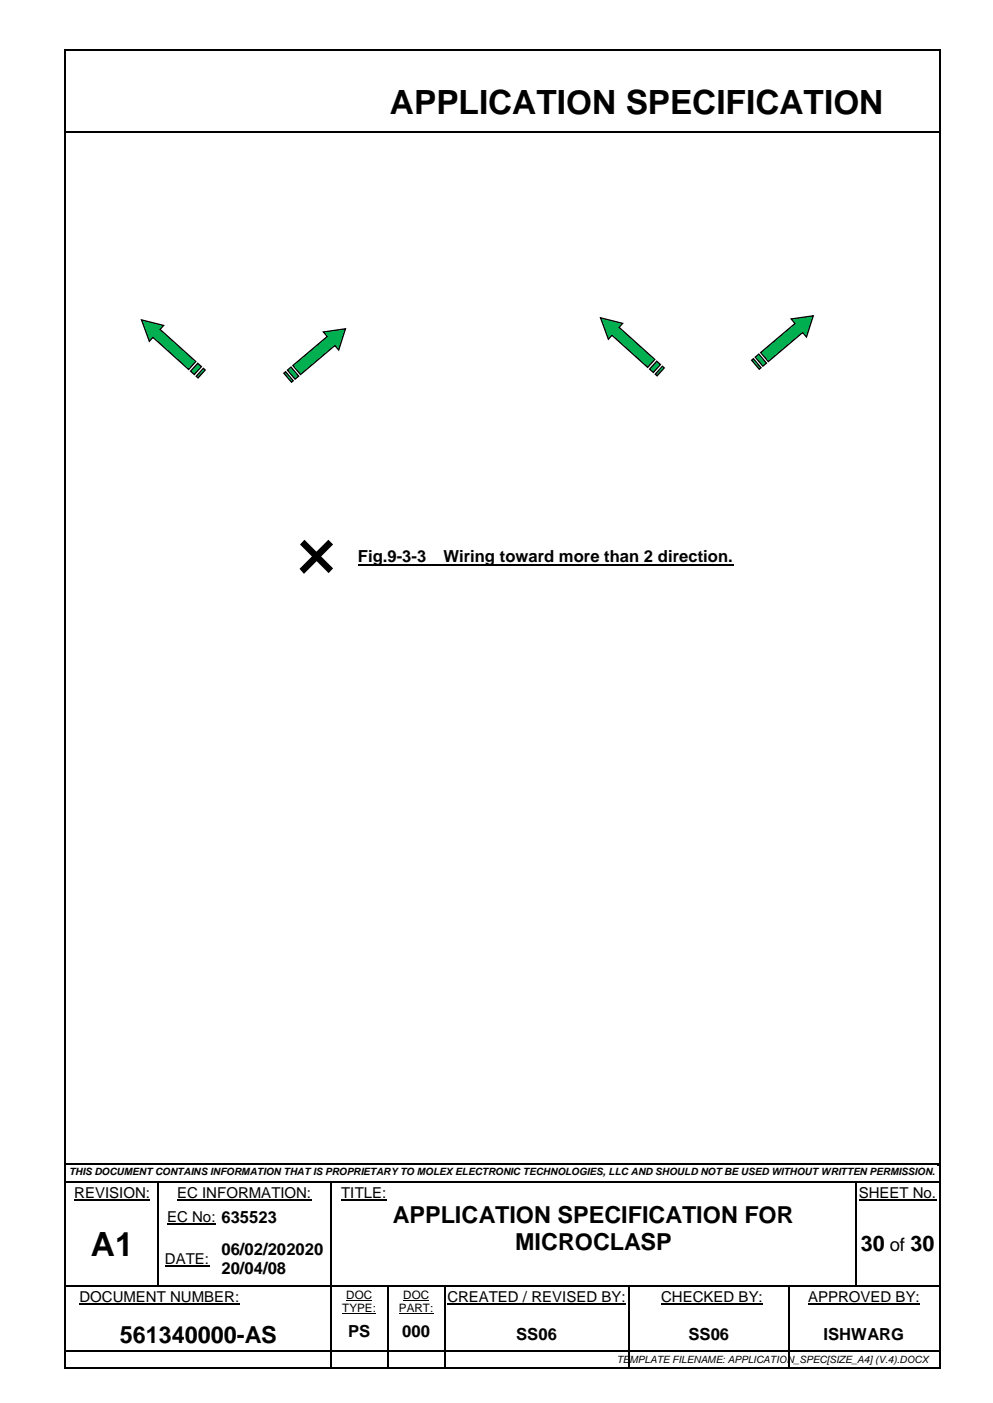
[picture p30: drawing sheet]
<svg xmlns="http://www.w3.org/2000/svg" width="210mm" height="297mm" viewBox="0 0 210 297" stroke-linecap="round" stroke-linejoin="round" font-family="sans-serif">
<defs><g id="words">
<text font-size="12.7" x="60.6" y="122.3">×</text>
<g font-size="7.1">
<text x="82.5" y="24.1">APPLICATION SPECIFICATION</text>
<text x="19.2" y="265.7">A1</text>
</g>
<g font-size="5">
<text x="83.1" y="258.8">APPLICATION SPECIFICATION FOR</text>
<text x="108.9" y="264.5">MICROCLASP</text>
<text x="25.4" y="284.2">561340000-AS</text>
</g>
<g font-size="4.6">
<text x="182.1" y="264.8">30</text>
<text x="192.6" y="264.8">30</text>
</g>
<text font-size="3.9" x="188.2" y="264.8">of</text>
<g font-size="3.5">
<text x="75.7" y="118.9">Fig.9-3-3</text>
<text x="93.8" y="118.9">Wiring toward more than 2 direction.</text>
<text x="46.9" y="265.6">06/02/202020</text>
<text x="46.9" y="269.6">20/04/08</text>
<text x="73.6" y="282.9">PS</text>
<text x="85.1" y="282.9">000</text>
<text x="109.2" y="283.6">SS06</text>
<text x="145.7" y="283.6">SS06</text>
<text x="174.2" y="283.6">ISHWARG</text>
</g>
<g font-size="3.2">
<text x="15.7" y="253.5">REVISION:</text>
<text x="37.5" y="253.5">EC INFORMATION:</text>
<text x="72.2" y="253.5">TITLE:</text>
<text x="181.6" y="253.5">SHEET No.</text>
<text x="35.4" y="258.7">EC No: 635523</text>
<text x="34.9" y="267.5">DATE:</text>
<text x="16.8" y="275.5">DOCUMENT NUMBER:</text>
<text x="94.6" y="275.5">CREATED / REVISED BY:</text>
<text x="139.9" y="275.5">CHECKED BY:</text>
<text x="170.9" y="275.5">APPROVED BY:</text>
</g>
<g font-size="2.5">
<text x="73.3" y="274.9">DOC</text>
<text x="85.3" y="274.9">DOC</text>
<text x="72.4" y="277.7">TYPE:</text>
<text x="84.4" y="277.7">PART:</text>
</g>
<g font-size="2.1">
<text x="14.6" y="248.7">THIS DOCUMENT CONTAINS INFORMATION THAT IS PROPRIETARY TO MOLEX ELECTRONIC TECHNOLOGIES, LLC AND SHOULD NOT BE USED WITHOUT WRITTEN PERMISSION.</text>
<text x="130.5" y="288.5">TEMPLATE FILENAME: APPLICATION_SPEC[SIZE_A4] (V.4).DOCX</text>
</g>
</g></defs>
<g fill="none" stroke="#000" stroke-width=".34">
<path d="M14 27.9h184.7M14 246.4h184.3M14 250.1h19.3M33.7 250.1h36.1M70.2 250.1h110.8M181.3 250.1h17M14 285.9h12.3M26.6 285.9h11.7M38.7 285.9h31.1M70.2 285.9h11.7M82.2 285.9h11.8M94.3 285.9h38.6"/>
<path d="M133.2 285.9h33.6M167.2 285.9h31.5"/>
</g>
<g fill="#000">
<path d="M33.3 250.3h.3v.2h-.3z" fill-rule="evenodd"/>
<path d="M33.3 249.9h.4v.4h-.4z" fill-rule="evenodd"/>
<path d="M33.3 254.3h.3v.2h-.3z" fill-rule="evenodd"/>
<path d="M69.8 250.3h.3v.2h-.3z" fill-rule="evenodd"/>
<path d="M69.8 249.9h.4v.4h-.4z" fill-rule="evenodd"/>
<path d="M69.8 254.3h.3v.2h-.3z" fill-rule="evenodd"/>
<path d="M181 250.3h.3v.2h-.3z" fill-rule="evenodd"/>
<path d="M181 249.9h.3v.4h-.3z" fill-rule="evenodd"/>
<path d="M181 254.3h.3v.2h-.3z" fill-rule="evenodd"/>
<path d="M198.3 246.2h.4v.6h-.4z" fill-rule="evenodd"/>
<path d="M198.3 246.2h.4v.3h-.4z" fill-rule="evenodd"/>
<path d="M198.3 249.9h.4v.4h-.4z" fill-rule="evenodd"/>
<path d="M33.3 260.6h.3v.3h-.3z" fill-rule="evenodd"/>
<path d="M33.3 272.1h.3v.2h-.3z" fill-rule="evenodd"/>
<path d="M45.6 272.1h.3v.2h-.3z" fill-rule="evenodd"/>
<path d="M69.8 260.6h.3v.3h-.3z" fill-rule="evenodd"/>
<path d="M69.8 272.1h.3v.5h-.3z" fill-rule="evenodd"/>
<path d="M69.8 279.1h.3v.5h-.3z" fill-rule="evenodd"/>
<path d="M81.9 272.3h.2v.3h-.2z" fill-rule="evenodd"/>
<path d="M81.9 272.1h.2v.2h-.2z" fill-rule="evenodd"/>
<path d="M81.9 279.1h.2v.5h-.2z" fill-rule="evenodd"/>
<path d="M94 272.3h.2v.3h-.2z" fill-rule="evenodd"/>
<path d="M94 272.1h.2v.2h-.2z" fill-rule="evenodd"/>
<path d="M94 279.1h.2v.5h-.2z" fill-rule="evenodd"/>
<path d="M132.9 272.3h.2v.3h-.2z" fill-rule="evenodd"/>
<path d="M132.9 272.1h.2v.2h-.2z" fill-rule="evenodd"/>
<path d="M132.9 279.1h.2v.5h-.2z" fill-rule="evenodd"/>
<path d="M166.8 272.3h.3v.3h-.3z" fill-rule="evenodd"/>
<path d="M166.8 272.1h.3v.2h-.3z" fill-rule="evenodd"/>
<path d="M166.8 279.1h.3v.5h-.3z" fill-rule="evenodd"/>
<path d="M181 260.6h.3v.3h-.3z" fill-rule="evenodd"/>
<path d="M181 272.1h.3v.2h-.3z" fill-rule="evenodd"/>
<path d="M26.3 285.7h.3v.3h-.3z" fill-rule="evenodd"/>
<path d="M38.3 285.7h.4v.3h-.4z" fill-rule="evenodd"/>
<path d="M69.8 285.7h.4v.3h-.4z" fill-rule="evenodd"/>
<path d="M81.9 285.7h.3v.3h-.3z" fill-rule="evenodd"/>
<path d="M94 285.7h.3v.3h-.3z" fill-rule="evenodd"/>
<path d="M132.9 285.7h.3v.3h-.3z" fill-rule="evenodd"/>
<path d="M166.8 285.7h.4v.3h-.4z" fill-rule="evenodd"/>
</g>
<g fill="none" stroke="#000" stroke-width=".21">
<path d="M15.7 253.9h16.1M35.4 259.1h10.2M37.5 253.9h28.4M72.2 253.9h9.5M181.6 253.9h16.5M16.8 276h33.9M34.9 267.9h9.3M72.4 278h7.2M73.3 275.2h5.4M84.4 278h7.3M85.3 275.2h5.5M94.6 276h37.8"/>
<path d="M139.9 276h21.5M170.9 276h23.7"/>
</g>
<g fill="none" stroke="#000" stroke-width=".25">
<path d="M33.5 250.5v3.8M33.5 254.5v6.1M70 250.5v3.8M70 254.5v6.1M181.1 250.5v3.8M181.1 254.5v6.1M14 272.2h19.3M33.5 260.9v11.2M33.6 272.2h12M45.9 272.2h23.9M70 260.9v11.2M70 272.6v6.5"/>
<path d="M70 279.6v9.7M70.1 272.2h11.8M82 272.6v6.5M82 279.6v9.7M82.1 272.2h11.9M94.1 272.6v6.5M94.1 279.6v9.7M94.2 272.2h38.7M133 272.6v6.5M133 279.6v9.7M133.1 272.2h33.7M167 272.6v6.5"/>
<path d="M167 279.6v9.7M167.1 272.2h13.9M181.1 260.9v11.2M181.3 272.2h17.4"/>
</g>
<g fill="#00b050">
<path d="M29.9 67.7l4.7 1.2-.7 .8 7.5 6.8-1.5 1.7-7.5-6.8-.8 .8z" fill-rule="evenodd"/>
<path d="M41.8 76.9l.8 .7-1.5 1.7-.8-.7z" fill-rule="evenodd"/>
<path d="M43 77.9l.4 .4-1.5 1.7-.4-.4z" fill-rule="evenodd"/>
</g>
<path d="M29.9 67.7l4.7 1.2-.7 .8 7.5 6.8-1.5 1.7-7.5-6.8-.8 .8zM41.8 76.9l.8 .7-1.5 1.7-.8-.7zM43 77.9l.4 .4-1.5 1.7-.4-.4z" fill="none" stroke="#000" stroke-width=".26"/>
<g fill="#00b050">
<path d="M68.4 70.3l4.7-.7-1.5 4.5-.8-1-7.2 6.2-1.7-1.9 7.3-6.2z" fill-rule="evenodd"/>
<path d="M60.8 78.3l.8-.6 1.6 1.9-.8 .7z" fill-rule="evenodd"/>
<path d="M60 79l.4-.3 1.6 1.9-.3 .3z" fill-rule="evenodd"/>
</g>
<path d="M60 79l.4-.3 1.6 1.9-.3 .3zM60.8 78.3l.8-.6 1.6 1.9-.8 .7zM68.4 70.3l4.7-.7-1.5 4.5-.8-1-7.2 6.2-1.7-1.9 7.3-6.2z" fill="none" stroke="#000" stroke-width=".26"/>
<g fill="#00b050">
<path d="M127 67.3l4.7 1.1-.7 .9 7.5 6.8-1.5 1.7-7.5-6.8-.8 .8z" fill-rule="evenodd"/>
<path d="M138.9 76.4l.8 .7-1.5 1.7-.8-.7z" fill-rule="evenodd"/>
<path d="M140.1 77.5l.4 .4-1.5 1.7-.4-.4z" fill-rule="evenodd"/>
</g>
<path d="M127 67.3l4.7 1.1-.7 .9 7.5 6.8-1.5 1.7-7.5-6.8-.8 .8zM138.9 76.4l.8 .7-1.5 1.7-.8-.7zM140.1 77.5l.4 .4-1.5 1.7-.4-.4z" fill="none" stroke="#000" stroke-width=".26"/>
<g fill="#00b050">
<path d="M167.4 67.5l4.6-.7-1.4 4.5-.8-.9-7.3 6.1-1.6-1.9 7.3-6.1z" fill-rule="evenodd"/>
<path d="M159.8 75.6l.7-.7 1.6 2-.7 .6z" fill-rule="evenodd"/>
<path d="M159 76.2l.4-.3 1.6 1.9-.4 .3z" fill-rule="evenodd"/>
</g>
<path d="M159 76.2l.4-.3 1.6 1.9-.4 .3zM159.8 75.6l.7-.7 1.6 2-.7 .6zM167.4 67.5l4.6-.7-1.4 4.5-.8-.9-7.3 6.1-1.6-1.9 7.3-6.1z" fill="none" stroke="#000" stroke-width=".26"/>
<path d="M75.7 119.5h79.4" fill="none" stroke="#000" stroke-width=".38"/>
<g fill="#000">
<path d="M13.6 10.3h.4v.4h-.4z" fill-rule="evenodd"/>
<path d="M13.6 10.3h.4v.4h-.4z" fill-rule="evenodd"/>
<path d="M198.7 10.3h.3v.4h-.3z" fill-rule="evenodd"/>
<path d="M198.7 10.3h.3v.4h-.3z" fill-rule="evenodd"/>
<path d="M13.6 289.3h.4v.4h-.4z" fill-rule="evenodd"/>
<path d="M13.6 289.3h.4v.4h-.4z" fill-rule="evenodd"/>
<path d="M198.7 289.3h.3v.4h-.3z" fill-rule="evenodd"/>
<path d="M198.7 289.3h.3v.4h-.3z" fill-rule="evenodd"/>
</g>
<path d="M13.8 10.7v278.6M14 10.5h184.7M198.8 10.7v278.6M14 289.5h184.7" fill="none" stroke="#000" stroke-width=".34"/>
<use href="#words"/>
</svg>
